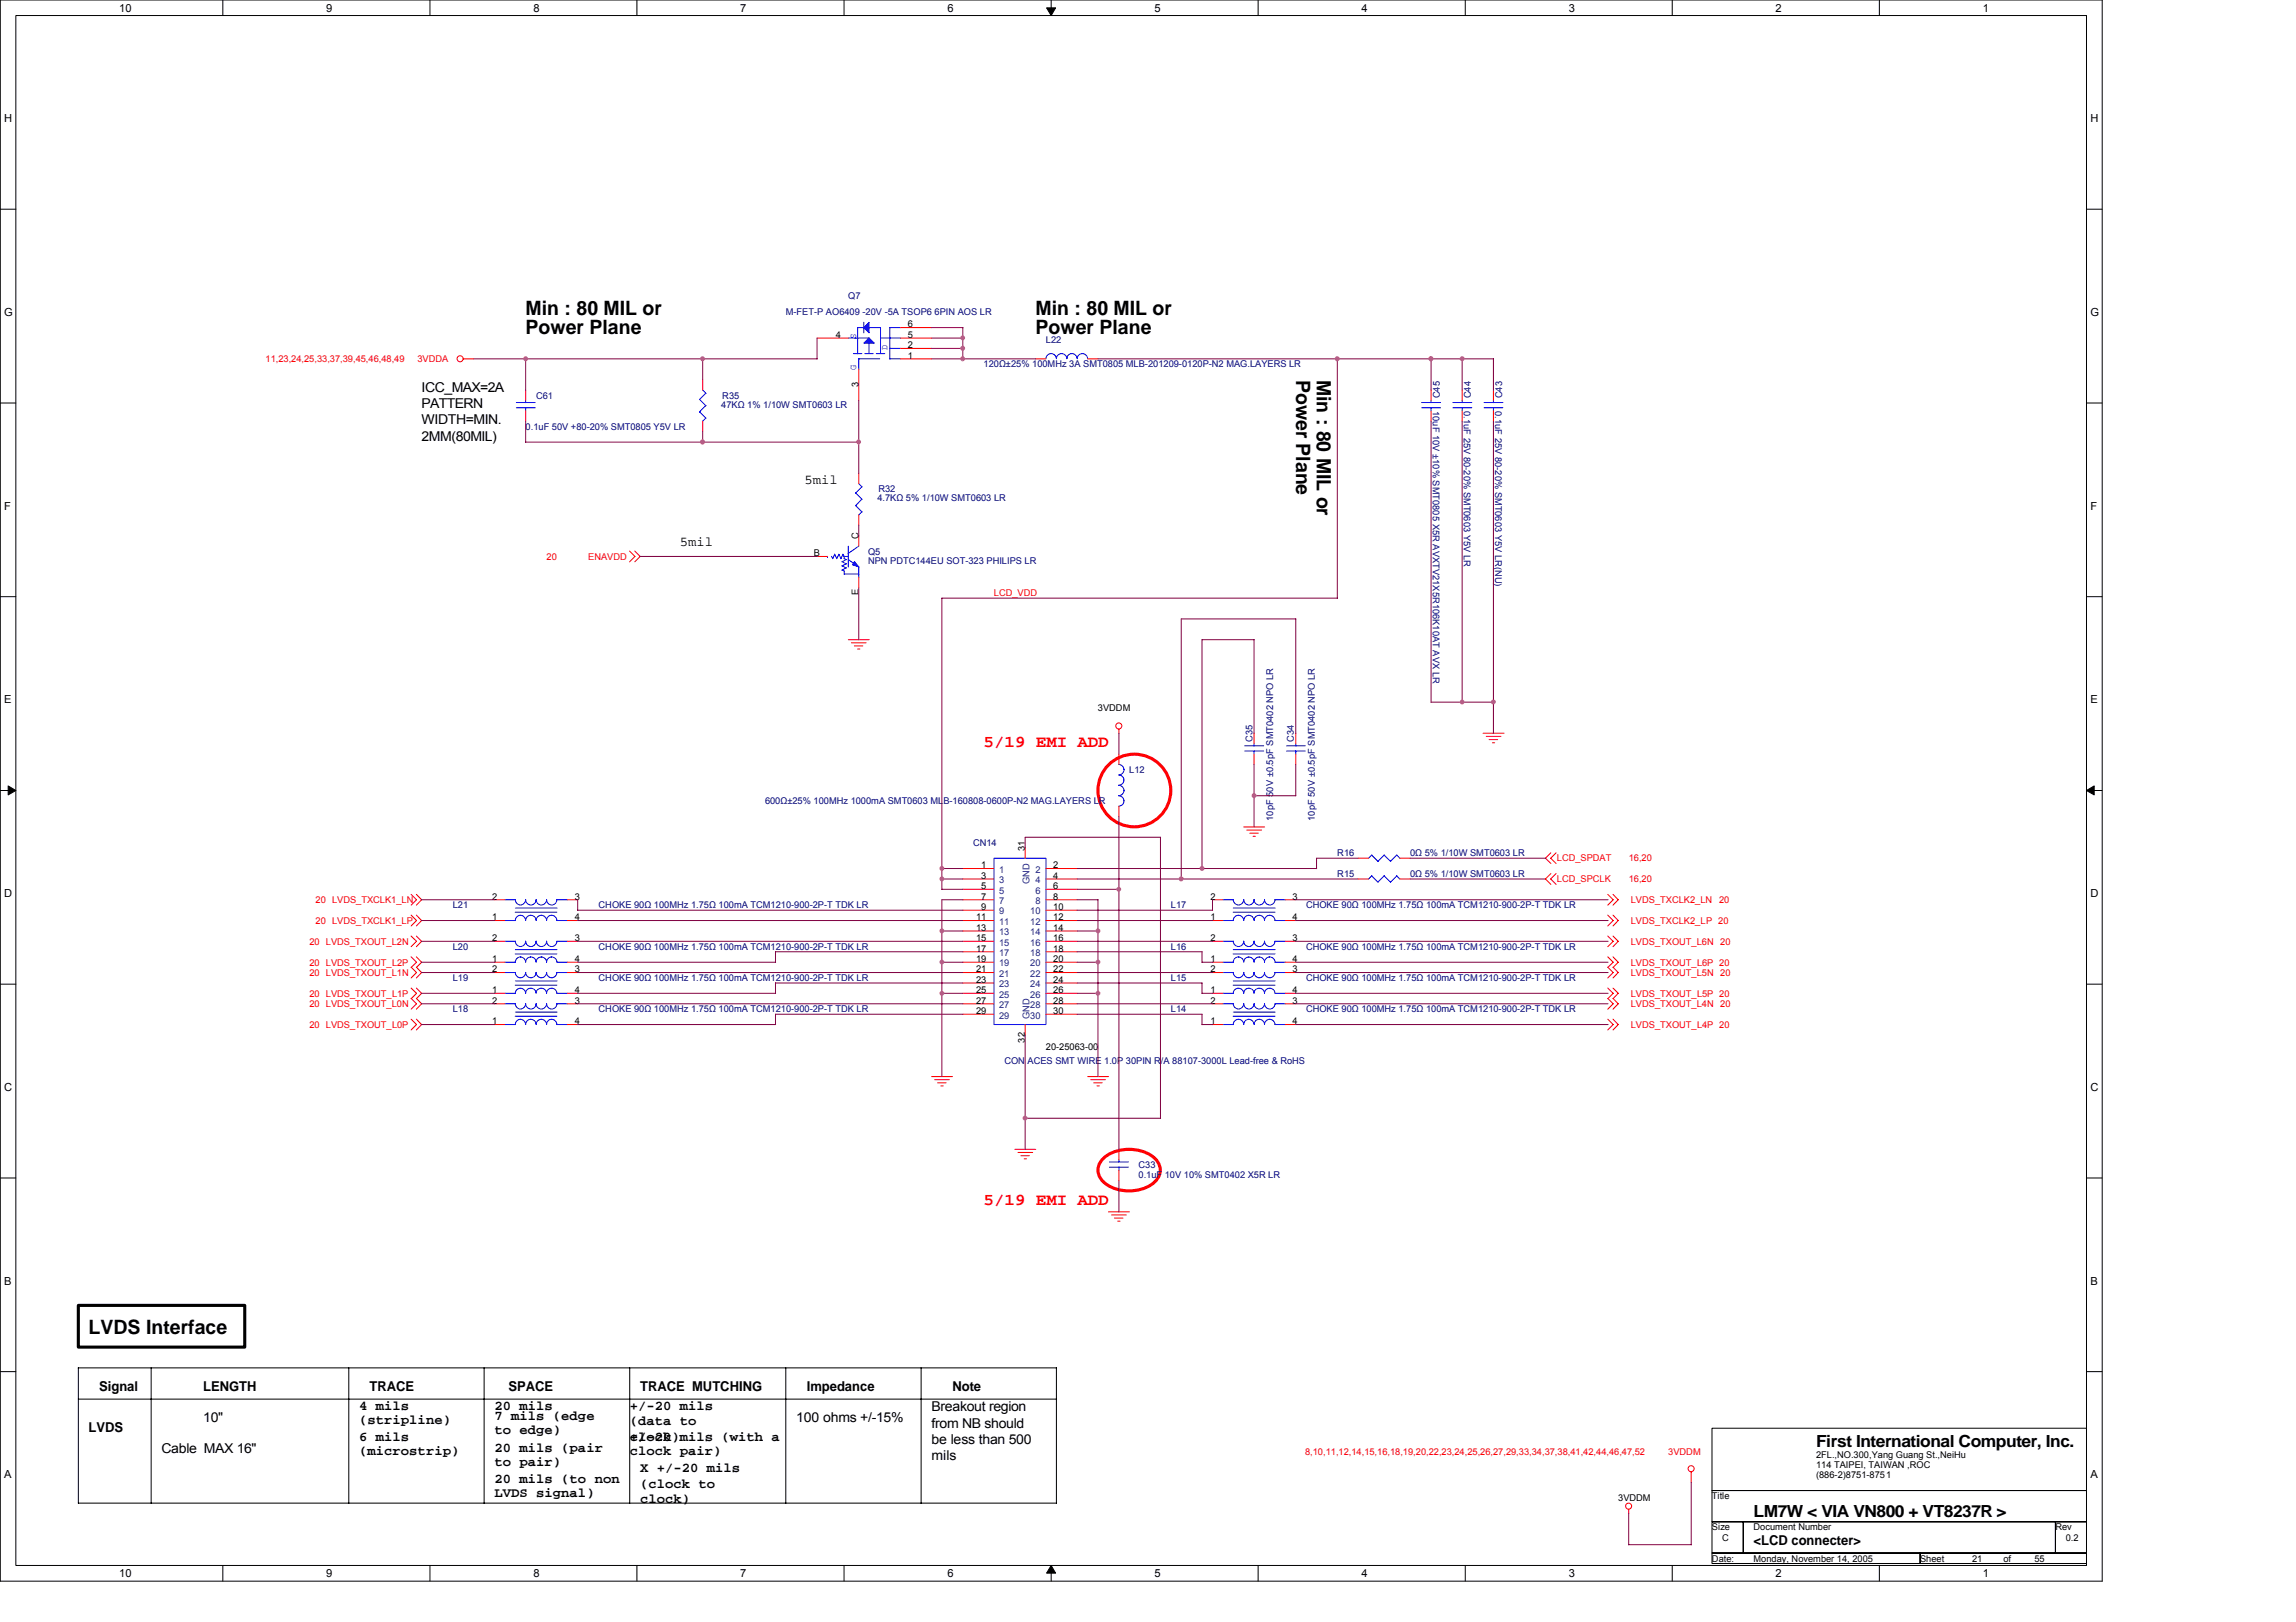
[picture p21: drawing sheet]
<svg xmlns="http://www.w3.org/2000/svg" width="297mm" height="210mm" viewBox="0 0 297 210" stroke-linecap="round" stroke-linejoin="round" font-family="sans-serif">
<defs><g id="words">
<g font-size="2.6">
<text x="68" y="40.7">Min : 80 MIL or</text>
<text x="134" y="40.7">Min : 80 MIL or</text>
<text x="68" y="43.2">Power Plane</text>
<text x="134" y="43.2">Power Plane</text>
<text x="167.7" y="49.1" transform="rotate(90 167.7 49.1)">Power Plane</text>
<text x="170.4" y="49.1" transform="rotate(90 170.4 49.1)">Min : 80 MIL or</text>
<text x="11.5" y="172.7">LVDS Interface</text>
</g>
<g font-size="2.2" fill="#f00">
<text x="127.3" y="96.7">5/19 EMI ADD</text>
<text x="127.3" y="155.9">5/19 EMI ADD</text>
</g>
<g font-size="2.2">
<text x="234.9" y="187.2">First International Computer, Inc.</text>
<text x="226.9" y="196.3">LM7W &lt; VIA VN800 + VT8237R &gt;</text>
</g>
<g font-size="1.8">
<text x="54.5" y="50.7">ICC_MAX=2A</text>
<text x="54.5" y="52.8">PATTERN</text>
<text x="54.5" y="54.9">WIDTH=MIN.</text>
<text x="54.5" y="57">2MM(80MIL)</text>
<text x="104.1" y="62.6">5mil</text>
<text x="87.9" y="70.7">5mil</text>
<text x="11.5" y="185.4">LVDS</text>
<text x="12.8" y="180">Signal</text>
<text x="26.3" y="184">10&quot;</text>
<text x="26.3" y="180">LENGTH</text>
<text x="46.5" y="182.5">4 mils</text>
<text x="46.5" y="184.3">(stripline)</text>
<text x="47.8" y="180">TRACE</text>
<text x="64" y="183.8">7 mils (edge</text>
<text x="64" y="185.6">to edge)</text>
<text x="64" y="182.5">20 mils</text>
<text x="65.8" y="180">SPACE</text>
<text x="81.5" y="182.5">+/-20 mils</text>
<text x="81.5" y="184.5">(data to</text>
<text x="82.8" y="180">TRACE MUTCHING</text>
<text x="103" y="184">100 ohms +/-15%</text>
<text x="104.4" y="180">Impedance</text>
<text x="120.5" y="182.6">Breakout region</text>
<text x="120.5" y="184.7">from NB should</text>
<text x="123.2" y="180">Note</text>
<text x="20.9" y="188">Cable MAX 16&quot;</text>
<text x="46.5" y="186.5">6 mils</text>
<text x="46.5" y="188.3">(microstrip)</text>
<text x="64" y="187.9">20 mils (pair</text>
<text x="64" y="189.7">to pair)</text>
<text x="64" y="191.9">20 mils (to non</text>
<text x="81.5" y="186.5">+/-20 mils (with a</text>
<text x="81.5" y="188.3">clock pair)</text>
<text x="81.5" y="186.5">clock)</text>
<text x="82.8" y="190.5">X +/-20 mils</text>
<text x="120.5" y="186.9">be less than 500</text>
<text x="120.5" y="189">mils</text>
<text x="64" y="193.7">LVDS signal)</text>
<text x="82.8" y="192.5">(clock to</text>
<text x="82.8" y="194.5">clock)</text>
<text x="226.9" y="199.9">&lt;LCD connecter&gt;</text>
</g>
<g font-size="1.4">
<text x="15.4" y="1.5">10</text>
<text x="42.2" y="1.5">9</text>
<text x="69" y="1.5">8</text>
<text x="95.8" y="1.5">7</text>
<text x="122.6" y="1.5">6</text>
<text x="149.4" y="1.5">5</text>
<text x="176.1" y="1.5">4</text>
<text x="202.9" y="1.5">3</text>
<text x="229.7" y="1.5">2</text>
<text x="256.5" y="1.5">1</text>
<text x=".5" y="15.8">H</text>
<text x="270.4" y="15.8">H</text>
<text x=".5" y="40.9">G</text>
<text x="270.4" y="40.9">G</text>
<text x=".5" y="66">F</text>
<text x="270.4" y="66">F</text>
<text x=".5" y="91">E</text>
<text x="270.4" y="91">E</text>
<text x=".5" y="116.1">D</text>
<text x="270.4" y="116.1">D</text>
<text x=".5" y="141.2">C</text>
<text x="270.4" y="141.2">C</text>
<text x=".5" y="166.3">B</text>
<text x="270.4" y="166.3">B</text>
<text x=".5" y="191.3">A</text>
<text x="270.4" y="191.3">A</text>
<text x="15.4" y="204.1">10</text>
<text x="42.2" y="204.1">9</text>
<text x="69" y="204.1">8</text>
<text x="95.8" y="204.1">7</text>
<text x="122.6" y="204.1">6</text>
<text x="149.4" y="204.1">5</text>
<text x="176.1" y="204.1">4</text>
<text x="202.9" y="204.1">3</text>
<text x="229.7" y="204.1">2</text>
<text x="256.5" y="204.1">1</text>
</g>
<g font-size="1.2" fill="#000080">
<text x="101.7" y="40.8">M-FET-P AO6409 -20V -5A TSOP6 6PIN AOS LR</text>
<text x="109.7" y="38.7">Q7</text>
<text x="127.3" y="47.5">120Ω±25% 100MHz 3A SMT0805 MLB-201209-0120P-N2 MAG.LAYERS LR</text>
<text x="135.3" y="44.4">L22</text>
<text x="69.4" y="51.6">C61</text>
<text x="93.3" y="52.8">47KΩ 1% 1/10W SMT0603 LR</text>
<text x="93.4" y="51.6">R35</text>
<text x="185.4" y="53.2" transform="rotate(90 185.4 53.2)">10uF 10V ±10% SMT0805 X5R AVXTV21X5R106K10AT AVX LR</text>
<text x="186.3" y="51.5" transform="rotate(-90 186.3 51.5)">C45</text>
<text x="189.4" y="53.2" transform="rotate(90 189.4 53.2)">0.1uF 25V 80-20% SMT0603 Y5V LR</text>
<text x="190.3" y="51.5" transform="rotate(-90 190.3 51.5)">C44</text>
<text x="193.4" y="53.2" transform="rotate(90 193.4 53.2)">0.1uF 25V 80-20% SMT0603 Y5V LR(NU)</text>
<text x="194.3" y="51.5" transform="rotate(-90 194.3 51.5)">C43</text>
<text x="68" y="55.6">0.1uF 50V +80-20% SMT0805 Y5V LR</text>
<text x="113.5" y="64.9">4.7KΩ 5% 1/10W SMT0603 LR</text>
<text x="113.6" y="63.7">R32</text>
<text x="112.3" y="71.8">Q5</text>
<text x="112.3" y="73">NPN PDTC144EU SOT-323 PHILIPS LR</text>
<text x="162" y="96" transform="rotate(-90 162 96)">C35</text>
<text x="167.4" y="96" transform="rotate(-90 167.4 96)">C34</text>
<text x="146.1" y="100">L12</text>
<text x="99" y="104.1">600Ω±25% 100MHz 1000mA SMT0603 MLB-160808-0600P-N2 MAG.LAYERS LR</text>
<text x="164.7" y="106.2" transform="rotate(-90 164.7 106.2)">10pF 50V ±0.5pF SMT0402 NPO LR</text>
<text x="170.1" y="106.2" transform="rotate(-90 170.1 106.2)">10pF 50V ±0.5pF SMT0402 NPO LR</text>
<text x="125.9" y="109.5">CN14</text>
<text x="173" y="113.5">R15</text>
<text x="173" y="110.8">R16</text>
<text x="182.4" y="113.5">0Ω 5% 1/10W SMT0603 LR</text>
<text x="182.4" y="110.8">0Ω 5% 1/10W SMT0603 LR</text>
<text x="58.6" y="117.5">L21</text>
<text x="77.4" y="117.5">CHOKE 90Ω 100MHz 1.75Ω 100mA TCM1210-900-2P-T TDK LR</text>
<text x="151.5" y="117.5">L17</text>
<text x="169" y="117.5">CHOKE 90Ω 100MHz 1.75Ω 100mA TCM1210-900-2P-T TDK LR</text>
<text x="58.6" y="122.9">L20</text>
<text x="77.4" y="122.9">CHOKE 90Ω 100MHz 1.75Ω 100mA TCM1210-900-2P-T TDK LR</text>
<text x="151.5" y="122.9">L16</text>
<text x="169" y="122.9">CHOKE 90Ω 100MHz 1.75Ω 100mA TCM1210-900-2P-T TDK LR</text>
<text x="58.6" y="127">L19</text>
<text x="58.6" y="131">L18</text>
<text x="77.4" y="127">CHOKE 90Ω 100MHz 1.75Ω 100mA TCM1210-900-2P-T TDK LR</text>
<text x="77.4" y="131">CHOKE 90Ω 100MHz 1.75Ω 100mA TCM1210-900-2P-T TDK LR</text>
<text x="151.5" y="127">L15</text>
<text x="151.5" y="131">L14</text>
<text x="169" y="127">CHOKE 90Ω 100MHz 1.75Ω 100mA TCM1210-900-2P-T TDK LR</text>
<text x="169" y="131">CHOKE 90Ω 100MHz 1.75Ω 100mA TCM1210-900-2P-T TDK LR</text>
<text x="129.9" y="137.7">CON ACES SMT WIRE 1.0P 30PIN R/A 88107-3000L Lead-free &amp; RoHS</text>
<text x="147.3" y="151.2">C33</text>
<text x="147.3" y="152.4">0.1uF 10V 10% SMT0402 X5R LR</text>
</g>
<g font-size="1.2" fill="#f00">
<text x="34.4" y="46.9">11,23,24,25,33,37,39,45,46,48,49</text>
<text x="54" y="46.9">3VDDA</text>
<text x="70.7" y="72.4">20</text>
<text x="76.1" y="72.4">ENAVDD</text>
<text x="128.6" y="77.2">LCD_VDD</text>
<text x="201.4" y="111.5">LCD_SPDAT</text>
<text x="210.7" y="111.5">16,20</text>
<text x="40.8" y="119.5">20 LVDS_TXCLK1_LP</text>
<text x="40.8" y="116.9">20 LVDS_TXCLK1_LN</text>
<text x="201.4" y="114.2">LCD_SPCLK</text>
<text x="210.7" y="114.2">16,20</text>
<text x="211" y="116.9">LVDS_TXCLK2_LN</text>
<text x="211" y="119.5">LVDS_TXCLK2_LP 20</text>
<text x="222.4" y="116.9">20</text>
<text x="40" y="122.3">20 LVDS_TXOUT_L2N</text>
<text x="40" y="124.9">20 LVDS_TXOUT_L2P</text>
<text x="211" y="124.9">LVDS_TXOUT_L6P 20</text>
<text x="211" y="122.3">LVDS_TXOUT_L6N</text>
<text x="222.6" y="122.3">20</text>
<text x="40" y="130.3">20 LVDS_TXOUT_L0N</text>
<text x="40" y="126.3">20 LVDS_TXOUT_L1N</text>
<text x="40" y="129">20 LVDS_TXOUT_L1P</text>
<text x="211" y="126.3">LVDS_TXOUT_L5N</text>
<text x="211" y="130.3">LVDS_TXOUT_L4N</text>
<text x="211" y="129">LVDS_TXOUT_L5P 20</text>
<text x="222.6" y="126.3">20</text>
<text x="222.6" y="130.3">20</text>
<text x="40" y="133">20 LVDS_TXOUT_L0P</text>
<text x="211" y="133">LVDS_TXOUT_L4P 20</text>
<text x="168.8" y="188.3">8,10,11,12,14,15,16,18,19,20,22,23,24,25,26,27,29,33,34,37,38,41,42,44,46,47,52</text>
<text x="215.8" y="188.3">3VDDM</text>
</g>
<g font-size="1.2">
<text x="108.1" y="43.7">4</text>
<text x="117.4" y="43.7">5</text>
<text x="117.4" y="42.4">6</text>
<text x="117.4" y="45.1">2</text>
<text x="117.4" y="46.4">1</text>
<text x="111.1" y="50.1" transform="rotate(-90 111.1 50.1)">3</text>
<text x="105.3" y="72">B</text>
<text x="111.1" y="69.7" transform="rotate(-90 111.1 69.7)">C</text>
<text x="111.1" y="77" transform="rotate(-90 111.1 77)">E</text>
<text x="142" y="92">3VDDM</text>
<text x="127" y="112.4">1</text>
<text x="127" y="113.7">3</text>
<text x="132.6" y="110.1" transform="rotate(-90 132.6 110.1)">31</text>
<text x="136.3" y="112.4">2</text>
<text x="136.3" y="113.7">4</text>
<text x="63.7" y="116.4">2</text>
<text x="63.7" y="119.1">1</text>
<text x="74.4" y="116.4">3</text>
<text x="74.4" y="119.1">4</text>
<text x="126.3" y="119.1">11</text>
<text x="127" y="115.1">5</text>
<text x="127" y="116.4">7</text>
<text x="127" y="117.8">9</text>
<text x="136.3" y="115.1">6</text>
<text x="136.3" y="116.4">8</text>
<text x="136.3" y="117.8">10</text>
<text x="136.3" y="119.1">12</text>
<text x="156.6" y="116.4">2</text>
<text x="156.6" y="119.1">1</text>
<text x="167.2" y="116.4">3</text>
<text x="167.2" y="119.1">4</text>
<text x="63.7" y="125.8">2</text>
<text x="63.7" y="121.8">2</text>
<text x="63.7" y="124.5">1</text>
<text x="74.4" y="125.8">3</text>
<text x="74.4" y="121.8">3</text>
<text x="74.4" y="124.5">4</text>
<text x="126.3" y="120.5">13</text>
<text x="126.3" y="121.8">15</text>
<text x="126.3" y="123.1">17</text>
<text x="126.3" y="124.5">19</text>
<text x="126.3" y="125.8">21</text>
<text x="136.3" y="120.5">14</text>
<text x="136.3" y="121.8">16</text>
<text x="136.3" y="123.1">18</text>
<text x="136.3" y="124.5">20</text>
<text x="136.3" y="125.8">22</text>
<text x="156.6" y="125.8">2</text>
<text x="156.6" y="121.8">2</text>
<text x="156.6" y="124.5">1</text>
<text x="167.2" y="125.8">3</text>
<text x="167.2" y="121.8">3</text>
<text x="167.2" y="124.5">4</text>
<text x="63.7" y="128.5">1</text>
<text x="63.7" y="129.9">2</text>
<text x="74.4" y="128.5">4</text>
<text x="74.4" y="129.9">3</text>
<text x="126.3" y="127.2">23</text>
<text x="126.3" y="128.5">25</text>
<text x="126.3" y="129.9">27</text>
<text x="126.3" y="131.2">29</text>
<text x="136.3" y="127.2">24</text>
<text x="136.3" y="128.5">26</text>
<text x="136.3" y="129.9">28</text>
<text x="136.3" y="131.2">30</text>
<text x="156.6" y="128.5">1</text>
<text x="156.6" y="129.9">2</text>
<text x="167.2" y="128.5">4</text>
<text x="167.2" y="129.9">3</text>
<text x="63.7" y="132.6">1</text>
<text x="74.4" y="132.6">4</text>
<text x="132.6" y="134.9" transform="rotate(-90 132.6 134.9)">32</text>
<text x="135.3" y="135.8">20-25063-00</text>
<text x="156.6" y="132.6">1</text>
<text x="167.2" y="132.6">4</text>
<text x="234.9" y="188.6">2FL.,NO.300,Yang Guang St.,NeiHu</text>
<text x="234.9" y="190">114 TAIPEI, TAIWAN ,ROC</text>
<text x="234.9" y="191.3">(886-2)8751-8751</text>
<text x="209.4" y="194.3">3VDDM</text>
<text x="221.5" y="194">Title</text>
<text x="221.5" y="198">Size</text>
<text x="221.5" y="202.1">Date:</text>
<text x="222.8" y="199.4">C</text>
<text x="226.9" y="198">Document Number</text>
<text x="226.9" y="202.1">Monday, November 14, 2005</text>
<text x="248.4" y="202.1">Sheet</text>
<text x="255.1" y="202.1">21</text>
<text x="259.2" y="202.1">of</text>
<text x="263.2" y="202.1">55</text>
<text x="265.9" y="198">Rev</text>
<text x="267.2" y="199.4">0.2</text>
</g>
<g font-size="1.2" fill="#00f">
<text x="110.8" y="47.9" transform="rotate(-90 110.8 47.9)">G</text>
<text x="110.8" y="43.9" transform="rotate(-90 110.8 43.9)">S</text>
<text x="114.8" y="45.2" transform="rotate(-90 114.8 45.2)">D</text>
</g>
<g font-size="1.2" fill="#004080">
<text x="129.3" y="112.9">1</text>
<text x="134" y="112.9">2</text>
<text x="129.3" y="114.3">3</text>
<text x="129.3" y="115.6">5</text>
<text x="129.3" y="117">7</text>
<text x="129.3" y="118.3">9</text>
<text x="129.3" y="119.7">11</text>
<text x="133.2" y="114.4" transform="rotate(-90 133.2 114.4)">GND</text>
<text x="133.3" y="118.3">10</text>
<text x="133.3" y="119.7">12</text>
<text x="134" y="114.3">4</text>
<text x="134" y="115.6">6</text>
<text x="134" y="117">8</text>
<text x="129.3" y="123.7">17</text>
<text x="129.3" y="125.1">19</text>
<text x="129.3" y="121">13</text>
<text x="129.3" y="122.4">15</text>
<text x="133.3" y="123.7">18</text>
<text x="133.3" y="125.1">20</text>
<text x="133.3" y="121">14</text>
<text x="133.3" y="122.4">16</text>
<text x="129.3" y="126.4">21</text>
<text x="129.3" y="127.8">23</text>
<text x="129.3" y="129.1">25</text>
<text x="129.3" y="130.5">27</text>
<text x="129.3" y="131.8">29</text>
<text x="133.2" y="131.9" transform="rotate(-90 133.2 131.9)">GND</text>
<text x="133.3" y="126.4">22</text>
<text x="133.3" y="127.8">24</text>
<text x="133.3" y="129.1">26</text>
<text x="133.3" y="130.5">28</text>
<text x="133.3" y="131.8">30</text>
</g>
</g></defs>
<path d="M0 0h272v204.6h-272zM2.1 2h267.8v200.6h-267.8z" fill="none" stroke="#000" stroke-width=".13"/>
<g fill="#fff">
<path d="M15.4 .2h1.6v1.6h-1.6z"/>
<path d="M15.4 202.8h1.6v1.6h-1.6z"/>
</g>
<path d="M28.8 0v2M28.8 202.6v2" fill="none" stroke="#000" stroke-width=".13"/>
<g fill="#fff">
<path d="M42.2 .2h.8v1.6h-.8z"/>
<path d="M42.2 202.8h.8v1.6h-.8z"/>
</g>
<path d="M55.6 0v2M55.6 202.6v2" fill="none" stroke="#000" stroke-width=".13"/>
<g fill="#fff">
<path d="M69 .2h.8v1.6h-.8z"/>
<path d="M69 202.8h.8v1.6h-.8z"/>
</g>
<path d="M82.4 0v2M82.4 202.6v2" fill="none" stroke="#000" stroke-width=".13"/>
<g fill="#fff">
<path d="M95.8 .2h.8v1.6h-.8z"/>
<path d="M95.8 202.8h.8v1.6h-.8z"/>
</g>
<path d="M109.2 0v2M109.2 202.6v2" fill="none" stroke="#000" stroke-width=".13"/>
<g fill="#fff">
<path d="M122.6 .2h.8v1.6h-.8z"/>
<path d="M122.6 202.8h.8v1.6h-.8z"/>
</g>
<path d="M136 0v2M136 202.6v2" fill="none" stroke="#000" stroke-width=".13"/>
<path d="M135.4 1h1.2l-.6 1zM136 202.6l.6 1h-1.2z" fill="#000" stroke="#000" stroke-width=".13"/>
<g fill="#fff">
<path d="M149.4 .2h.8v1.6h-.8z"/>
<path d="M149.4 202.8h.8v1.6h-.8z"/>
</g>
<path d="M162.8 0v2M162.8 202.6v2" fill="none" stroke="#000" stroke-width=".13"/>
<g fill="#fff">
<path d="M176.1 .2h.9v1.6h-.9z"/>
<path d="M176.1 202.8h.9v1.6h-.9z"/>
</g>
<path d="M189.6 0v2M189.6 202.6v2" fill="none" stroke="#000" stroke-width=".13"/>
<g fill="#fff">
<path d="M202.9 .2h.8v1.6h-.8z"/>
<path d="M202.9 202.8h.8v1.6h-.8z"/>
</g>
<path d="M216.3 0v2M216.3 202.6v2" fill="none" stroke="#000" stroke-width=".13"/>
<g fill="#fff">
<path d="M229.7 .2h.8v1.6h-.8z"/>
<path d="M229.7 202.8h.8v1.6h-.8z"/>
</g>
<path d="M243.1 0v2M243.1 202.6v2" fill="none" stroke="#000" stroke-width=".13"/>
<g fill="#fff">
<path d="M256.5 .2h.8v1.6h-.8z"/>
<path d="M256.5 202.8h.8v1.6h-.8z"/>
<path d="M.5 14.5h1.1v1.7h-1.1z"/>
<path d="M270.4 14.5h1.1v1.7h-1.1z"/>
<path d="M.5 39.6h1.2v1.6h-1.2z"/>
<path d="M270.4 39.6h1.2v1.6h-1.2z"/>
</g>
<path d="M0 27.1h2M269.9 27.1h2" fill="none" stroke="#000" stroke-width=".13"/>
<g fill="#fff">
<path d="M.5 64.7h.9v1.6h-.9z"/>
<path d="M270.4 64.7h.9v1.6h-.9z"/>
</g>
<path d="M0 52.2h2M269.9 52.2h2" fill="none" stroke="#000" stroke-width=".13"/>
<g fill="#fff">
<path d="M.5 89.7h1v1.7h-1z"/>
<path d="M270.4 89.7h1v1.7h-1z"/>
</g>
<path d="M0 77.2h2M269.9 77.2h2" fill="none" stroke="#000" stroke-width=".13"/>
<g fill="#fff">
<path d="M.5 114.8h1.1v1.6h-1.1z"/>
<path d="M270.4 114.8h1.1v1.6h-1.1z"/>
</g>
<path d="M0 102.3h2M269.9 102.3h2" fill="none" stroke="#000" stroke-width=".13"/>
<path d="M1.1 101.7l.9 .6-.9 .6zM269.9 102.3l1-.6v1.2z" fill="#000" stroke="#000" stroke-width=".13"/>
<g fill="#fff">
<path d="M.5 139.9h1.1v1.6h-1.1z"/>
<path d="M270.4 139.9h1.1v1.6h-1.1z"/>
</g>
<path d="M0 127.4h2M269.9 127.4h2" fill="none" stroke="#000" stroke-width=".13"/>
<g fill="#fff">
<path d="M.5 165h1v1.6h-1z"/>
<path d="M270.4 165h1v1.6h-1z"/>
</g>
<path d="M0 152.4h2M269.9 152.4h2" fill="none" stroke="#000" stroke-width=".13"/>
<g fill="#fff">
<path d="M.5 190h1v1.6h-1z"/>
<path d="M270.4 190h1v1.6h-1z"/>
</g>
<g fill="none" stroke="#000" stroke-width=".13">
<path d="M0 177.5h2M19.6 177v17.5M45.1 177v17.5M62.6 177v17.5M81.5 177v17.5M101.7 177v17.5M119.2 177v17.5M136.7 177v17.5h-126.6M136.7 177h-126.6v17.5M269.9 177.5h2M10.1 181.1h126.6M221.5 196.9h4v4.1h-4z"/>
<path d="M221.5 184.8h48.4v8.1h-48.4zM221.5 192.9h48.4v4h-48.4zM225.5 196.9h40.4v4.1h-40.4zM265.9 196.9h4v4.1h-4zM221.5 201h26.9v1.3h-26.9zM248.4 201h21.5v1.3h-21.5z"/>
</g>
<path d="M10.1 168.9h21.6v5.4h-21.6z" fill="none" stroke="#000" stroke-width=".4"/>
<g fill="none" stroke="#f00" stroke-width=".4">
<path d="M142.7 149.9a5.3 5.3 0 0 1 6.7 0 2.06 2.06 0 0 1-.5 3.4 5.4 5.4 0 0 1-6.2-.4 2 2 0 0 1 0-3z"/>
<circle cx="146.8" cy="102.3" r="4.7"/>
</g>
<g fill="none" stroke="#f00" stroke-width=".13">
<path d="M59.9 46.4h1.4M68 50.5v1.3M68 53.2v1.3M90.9 49.1v1.4M90.9 54.5v1.4M105.7 43.8h4M111.1 47.8v4M116.5 46.4h4M116.5 43.8h4M116.5 42.4h4M116.5 45.1h4M134 46.4h1.3"/>
<path d="M140.7 46.4h1.3M185.1 50.5v1.3M185.1 53.2v1.3M189.2 50.5v1.3M189.2 53.2v1.3M193.2 50.5v1.3M193.2 53.2v1.3M81.4 71.3l.7 .7-.7 .7M82.1 71.3l.7 .7-.7 .7M105.7 72h1.4M111.1 61.2v1.4M111.1 66.6v1.4"/>
<path d="M111.1 69.3v1.4M111.1 74.7v1.4M109.7 82.8h2.8M110.1 83.2h2M110.5 83.6h1.1M111 84h.2M144.8 94.4v.5M144.8 97.6v1.3M162.2 94.9v1.3M162.2 97.6v1.3M167.6 94.9v1.3M167.6 97.6v1.3"/>
<path d="M191.9 94.9h2.7M192.3 95.3h1.9M192.7 95.7h1.1M193.1 96.1h.3M53.2 118.4l.7 .7-.7 .7M53.2 115.7l.7 .7-.7 .7M53.9 118.4l.6 .7-.6 .7M53.9 115.7l.6 .7-.6 .7M64 116.4h1.3M64 119.1h1.3M73.4 116.4h1.3M73.4 119.1h1.3"/>
<path d="M124.6 113.7h4M124.6 116.4h4M124.6 119.1h4M124.6 112.4h4M124.6 115.1h4M124.6 117.8h4M132.6 109.7v1.4M135.3 113.7h4.1M135.3 116.4h4.1M135.3 119.1h4.1M135.3 112.4h4.1M135.3 115.1h4.1"/>
<path d="M135.3 117.8h4.1M144.8 104.3v1.4M156.9 116.4h1.3M156.9 119.1h1.3M160.9 107h2.7M161.3 107.4h1.9M161.7 107.8h1.1M162.1 108.2h.3M166.3 116.4h1.3M166.3 119.1h1.3M175.7 113.7h1.4M175.7 111.1h1.4"/>
<path d="M181.1 113.7h1.3M181.1 111.1h1.3M200.6 113.1l-.7 .6 .7 .7M200.6 110.4l-.7 .7 .7 .6M201.3 113.1l-.7 .6 .7 .7M201.3 110.4l-.7 .7 .7 .6M208 115.7l.7 .7-.7 .7M208 118.4l.7 .7-.7 .7M208.7 115.7l.7 .7-.7 .7M208.7 118.4l.7 .7-.7 .7M53.2 129.2l.7 .7-.7 .7M53.2 131.9l.7 .7-.7 .7"/>
<path d="M53.2 121.1l.7 .7-.7 .7M53.2 123.8l.7 .7-.7 .7M53.2 125.2l.7 .7-.7 .7M53.2 127.9l.7 .6-.7 .7M53.9 129.2l.6 .7-.6 .7M53.9 131.9l.6 .7-.6 .7M53.9 121.1l.6 .7-.6 .7M53.9 123.8l.6 .7-.6 .7M53.9 125.2l.6 .7-.6 .7M53.9 127.9l.6 .6-.6 .7M64 125.9h1.3M64 128.5h1.3"/>
<path d="M64 121.8h1.3M64 124.5h1.3M64 129.9h1.3M64 132.6h1.3M73.4 125.9h1.3M73.4 128.5h1.3M73.4 121.8h1.3M73.4 124.5h1.3M73.4 129.9h1.3M73.4 132.6h1.3M120.5 139.3h2.7M120.9 139.7h1.9"/>
<path d="M124.6 125.9h4M124.6 128.5h4M124.6 120.5h4M124.6 121.8h4M124.6 123.2h4M124.6 124.5h4M124.6 127.2h4M124.6 129.9h4M124.6 131.3h4M132.6 132.6v1.3M135.3 125.9h4.1M135.3 128.5h4.1"/>
<path d="M135.3 120.5h4.1M135.3 121.8h4.1M135.3 123.2h4.1M135.3 124.5h4.1M135.3 127.2h4.1M135.3 129.9h4.1M135.3 131.3h4.1M140.7 139.3h2.7M141.1 139.7h1.9M156.9 125.9h1.3M156.9 128.5h1.3M156.9 121.8h1.3"/>
<path d="M156.9 124.5h1.3M156.9 129.9h1.3M156.9 132.6h1.3M166.3 125.9h1.3M166.3 128.5h1.3M166.3 121.8h1.3M166.3 124.5h1.3M166.3 129.9h1.3M166.3 132.6h1.3M208 131.9l.7 .7-.7 .7M208 125.2l.7 .7-.7 .7M208 129.2l.7 .7-.7 .7"/>
<path d="M208 123.8l.7 .7-.7 .7M208 121.1l.7 .7-.7 .7M208 127.9l.7 .6-.7 .7M208.7 131.9l.7 .7-.7 .7M208.7 125.2l.7 .7-.7 .7M208.7 129.2l.7 .7-.7 .7M208.7 123.8l.7 .7-.7 .7M208.7 121.1l.7 .7-.7 .7M208.7 127.9l.7 .6-.7 .7M121.3 140.1h1.1M121.7 140.5h.3M131.3 148.7h2.7"/>
<path d="M131.7 149.1h1.9M132.1 149.6h1.1M132.5 150h.3M141.5 140.1h1.1M141.9 140.5h.3M143.4 156.8h2.7M143.8 157.2h1.9M144.2 157.6h1.1M144.6 158h.3M144.8 148.7v1.4M144.8 151.4v1.4M210.7 195.3v.6"/>
<path d="M218.8 190.5v1.3"/>
<circle cx="59.5" cy="46.4" r=".39"/>
<circle cx="144.7" cy="93.9" r=".39"/>
<circle cx="210.7" cy="194.9" r=".39"/>
<circle cx="218.8" cy="190.1" r=".39"/>
</g>
<g fill="none" stroke="#00f" stroke-width=".13">
<path d="M66.8 52.8h2.5M66.8 52.1h2.5M68 51.8v.3M68 52.7v.5M90.5 51.7l.8 .8M90.5 53.3l.8 .8M90.9 50.5l.4 .4M91.3 50.9l-.8 .8M91.3 52.5l-.8 .8M91.3 54.1l-.4 .4M109.7 43.8h2.8M110.4 45.8h1.1"/>
<path d="M111.8 41.7v1.4M111.8 42.4h-.9l.1 3.4M111.9 45.8h1.1M112.4 42.4h1.5M112.4 43.7v2.1M113.4 45.8h1.1M113.8 46.4h-2.7v1.4M113.9 42.4v3.4M113.9 43.8h2.6M115.1 42.4v4h1.4M115.1 42.4h1.4M115.1 45.1h1.4"/>
<path d="M135.3 46.4a.68 .68 0 0 1 .7-.6 .68 .68 0 0 1 .7 .6 .68 .68 0 0 1 .6-.6 .68 .68 0 0 1 .7 .6 .67 .67 0 0 1 .7-.6 .67 .67 0 0 1 .7 .6 .68 .68 0 0 1 .6-.6 .68 .68 0 0 1 .7 .6M183.9 52.8h2.5M183.9 52.1h2.5M185.1 51.8v.3M185.1 52.7v.5M188 52.8h2.4M188 52.1h2.4M189.2 51.8v.3M189.2 52.7v.5M192 52.8h2.4M192 52.1h2.4M193.2 51.8v.3"/>
<path d="M193.2 52.7v.5M107.1 72h.1M107.6 72l.1 .3M108 71.7l.3 .6M108 71.7l-.3 .6M108.5 71.7l.3 .6M108.5 71.7l-.3 .6M108.9 72.7l.6 .3M109 71.7l.2 .3v.3M109.1 71.7l-.3 .6M109.2 72h.5M109.2 72.3l.3 .1-.6 .3"/>
<path d="M109.2 74.3h1.9M109.5 73.5l-.6 .3 .3 .1v.4M109.5 73l-.6 .2 .6 .3M109.7 72.4l1.4 1M109.7 70.7v2.7M110.7 63.8l.8 .8M110.7 65.4l.8 .9-.4 .4M111.1 70.7l-1.4 .9M111.1 73.4v1.3M111.1 62.6l.4 .4-.8 .8M111.5 64.6l-.8 .8M144.7 98.9a.68 .68 0 0 1 .7 .7 .68 .68 0 0 1-.7 .7 .67 .67 0 0 1 .7 .7 .67 .67 0 0 1-.7 .6 .68 .68 0 0 1 .7 .7 .68 .68 0 0 1-.7 .7 .68 .68 0 0 1 .7 .7 .68 .68 0 0 1-.7 .6"/>
<path d="M161 97.2h2.5M161 96.5h2.5M162.2 96.2v.3M162.2 97.2v.4M166.4 97.2h2.5M166.4 96.5h2.5M167.6 96.2v.3M167.6 97.2v.4M65.3 119.1h1.4M65.3 116.4h1.4M66.7 118h5.3M66.7 116.4a.67 .67 0 0 0 .6 .7 .67 .67 0 0 0 .7-.7 .68 .68 0 0 0 .7 .7 .68 .68 0 0 0 .7-.7 .68 .68 0 0 0 .6 .7 .68 .68 0 0 0 .7-.7 .67 .67 0 0 0 .7 .7 .67 .67 0 0 0 .6-.7"/>
<path d="M66.7 119.1a.67 .67 0 0 1 .6-.7 .67 .67 0 0 1 .7 .7 .68 .68 0 0 1 .7-.7 .68 .68 0 0 1 .7 .7 .68 .68 0 0 1 .6-.7 .68 .68 0 0 1 .7 .7 .67 .67 0 0 1 .7-.7 .67 .67 0 0 1 .6 .7h1.4M66.7 117.5h5.4M72 116.4h1.4M128.6 111.1h6.7v21.5h-6.7zM158.2 119.1h1.4M158.2 116.4h1.4M159.5 118h5.4M159.6 116.4a.68 .68 0 0 0 .6 .7 .68 .68 0 0 0 .7-.7 .67 .67 0 0 0 .7 .7 .67 .67 0 0 0 .6-.7 .68 .68 0 0 0 .7 .7 .68 .68 0 0 0 .7-.7 .68 .68 0 0 0 .7 .7 .68 .68 0 0 0 .6-.7M159.6 119.1a.68 .68 0 0 1 .6-.7 .68 .68 0 0 1 .7 .7 .67 .67 0 0 1 .7-.7 .67 .67 0 0 1 .6 .7 .68 .68 0 0 1 .7-.7 .68 .68 0 0 1 .7 .7 .68 .68 0 0 1 .7-.7 .68 .68 0 0 1 .6 .7h1.4M159.6 117.5h5.4M164.9 116.4h1.4M177.1 111.1l.4-.5 .8 .9"/>
<path d="M177.5 113.3l.8 .9M177.5 113.3l-.4 .4M179.1 113.3l.8 .9M179.1 110.7l.8 .8M179.1 113.3l-.8 .9M179.1 110.6l-.8 .9M180.7 113.3l.4 .5M180.7 110.7l.4 .4M180.7 113.3l-.8 .9M180.7 110.6l-.8 .9M65.3 128.5h1.4M65.3 125.9h1.4"/>
<path d="M65.3 132.6h1.4M65.3 129.9h1.4M65.3 124.5h1.4M65.3 121.8h1.4M66.7 127.5h5.3M66.7 131.5h5.3M66.7 123.4h5.3M66.7 125.8a.67 .67 0 0 0 .6 .7 .67 .67 0 0 0 .7-.7 .68 .68 0 0 0 .7 .7 .68 .68 0 0 0 .7-.7 .68 .68 0 0 0 .6 .7 .68 .68 0 0 0 .7-.7 .67 .67 0 0 0 .7 .7 .67 .67 0 0 0 .6-.7l1.4 .1M66.7 128.5a.67 .67 0 0 1 .6-.6 .67 .67 0 0 1 .7 .6 .68 .68 0 0 1 .7-.6 .68 .68 0 0 1 .7 .6 .68 .68 0 0 1 .6-.6 .68 .68 0 0 1 .7 .6 .67 .67 0 0 1 .7-.6 .67 .67 0 0 1 .6 .6h1.4M66.7 129.9a.67 .67 0 0 0 .6 .7 .67 .67 0 0 0 .7-.7 .68 .68 0 0 0 .7 .7 .68 .68 0 0 0 .7-.7 .68 .68 0 0 0 .6 .7 .68 .68 0 0 0 .7-.7 .67 .67 0 0 0 .7 .7 .67 .67 0 0 0 .6-.7h1.4M66.7 132.6a.67 .67 0 0 1 .6-.7 .67 .67 0 0 1 .7 .7 .68 .68 0 0 1 .7-.7 .68 .68 0 0 1 .7 .7 .68 .68 0 0 1 .6-.7 .68 .68 0 0 1 .7 .7 .67 .67 0 0 1 .7-.7 .67 .67 0 0 1 .6 .7h1.4M66.7 121.8a.67 .67 0 0 0 .6 .7 .67 .67 0 0 0 .7-.7 .68 .68 0 0 0 .7 .7 .68 .68 0 0 0 .7-.7 .68 .68 0 0 0 .6 .7 .68 .68 0 0 0 .7-.7 .67 .67 0 0 0 .7 .7 .67 .67 0 0 0 .6-.7h1.4"/>
<path d="M66.7 124.5a.67 .67 0 0 1 .6-.7 .67 .67 0 0 1 .7 .7 .68 .68 0 0 1 .7-.7 .68 .68 0 0 1 .7 .7 .68 .68 0 0 1 .6-.7 .68 .68 0 0 1 .7 .7 .67 .67 0 0 1 .7-.7 .67 .67 0 0 1 .6 .7M66.7 126.9h5.4M66.7 131h5.4M66.7 122.9h5.4M72 124.5h1.4M158.2 128.5h1.4M158.2 125.9h1.4M158.2 132.6h1.4M158.2 129.9h1.4M158.2 124.5h1.4M158.2 121.8h1.4M159.5 127.5h5.4"/>
<path d="M159.5 131.5h5.4M159.5 123.4h5.4M159.6 125.8a.68 .68 0 0 0 .6 .7 .68 .68 0 0 0 .7-.7 .67 .67 0 0 0 .7 .7 .67 .67 0 0 0 .6-.7 .68 .68 0 0 0 .7 .7 .68 .68 0 0 0 .7-.7 .68 .68 0 0 0 .7 .7 .68 .68 0 0 0 .6-.7l1.4 .1M159.6 128.5a.68 .68 0 0 1 .6-.6 .68 .68 0 0 1 .7 .6 .67 .67 0 0 1 .7-.6 .67 .67 0 0 1 .6 .6 .68 .68 0 0 1 .7-.6 .68 .68 0 0 1 .7 .6 .68 .68 0 0 1 .7-.6 .68 .68 0 0 1 .6 .6h1.4M159.6 121.8a.68 .68 0 0 0 .6 .7 .68 .68 0 0 0 .7-.7 .67 .67 0 0 0 .7 .7 .67 .67 0 0 0 .6-.7 .68 .68 0 0 0 .7 .7 .68 .68 0 0 0 .7-.7 .68 .68 0 0 0 .7 .7 .68 .68 0 0 0 .6-.7h1.4M159.6 124.5a.68 .68 0 0 1 .6-.7 .68 .68 0 0 1 .7 .7 .67 .67 0 0 1 .7-.7 .67 .67 0 0 1 .6 .7 .68 .68 0 0 1 .7-.7 .68 .68 0 0 1 .7 .7 .68 .68 0 0 1 .7-.7 .68 .68 0 0 1 .6 .7M159.6 129.9a.68 .68 0 0 0 .6 .7 .68 .68 0 0 0 .7-.7 .67 .67 0 0 0 .7 .7 .67 .67 0 0 0 .6-.7 .68 .68 0 0 0 .7 .7 .68 .68 0 0 0 .7-.7 .68 .68 0 0 0 .7 .7 .68 .68 0 0 0 .6-.7h1.4M159.6 132.6a.68 .68 0 0 1 .6-.7 .68 .68 0 0 1 .7 .7 .67 .67 0 0 1 .7-.7 .67 .67 0 0 1 .6 .7 .68 .68 0 0 1 .7-.7 .68 .68 0 0 1 .7 .7 .68 .68 0 0 1 .7-.7 .68 .68 0 0 1 .6 .7h1.4M159.6 126.9h5.4M159.6 131h5.4M159.6 122.9h5.4M164.9 124.5h1.4"/>
<path d="M143.5 151h2.5M143.5 150.4h2.5M144.8 150.1v.3M144.8 151v.4"/>
</g>
<g fill="#00f" stroke="#00f" stroke-width=".13">
<path d="M110.6 72.7l.5 .7-.8-.3z" fill-rule="evenodd"/>
<path d="M111.8 44.4l.6-.6 .7 .6z" fill-rule="evenodd"/>
<path d="M111.8 42.4l.6-.7v1.4z" fill-rule="evenodd"/>
</g>
<g fill="none" stroke="#800040" stroke-width=".13">
<path d="M61.3 46.4h44.4M68 57.2h43.1M68 46.4v4.1M68 54.5v2.7M90.9 46.4v2.7M90.9 55.9v1.3M105.7 43.8v2.7M111.1 51.8v9.5M120.5 46.4h13.5M120.5 43.8h4.1M120.5 42.4h4.1M120.5 45.1h4.1"/>
<path d="M124.6 42.4v4.1M142 46.4h51.2v4.1M173 46.4v31M185.1 46.4v4.1M185.1 54.5v36.4h8.1M189.2 46.4v4.1M189.2 54.5v36.4M193.2 54.5v40.4M82.8 72h22.9M111.1 68v1.3M111.1 76.1v6.7M173 77.4h-51.1v37.7"/>
<path d="M144.8 94.9v2.7M162.2 82.8v12.1M162.2 98.9v8.1M162.3 82.8h-6.8v29.6M167.6 80.1v14.8M167.6 98.9v4.1M167.7 80.1h-14.9v33.7M54.5 116.4h9.5M54.5 119.1h9.5M74.7 119.1h49.9M74.7 117.8h49.9M74.7 116.4v1.4"/>
<path d="M121.9 115.1h2.7M121.9 112.4h2.7M121.9 113.7h2.7M124.6 116.4h-2.7v22.9M139.4 116.4h2.7M139.4 119.1h17.5M139.4 117.8h17.5M139.4 115.1h5.4M139.4 112.4h30.9M139.4 113.7h36.3M142 116.4v22.9M144.8 105.7v43.1"/>
<path d="M150.1 108.4v36.3M150.2 108.4h-17.6v1.3M156.9 116.4v1.4M162.2 103h5.4M167.6 116.4h40.4M167.6 119.1h40.4M175.7 111.1h-5.4v1.3M182.4 113.7h17.6M182.4 111.1h17.6M54.5 121.8h9.5M54.5 129.9h9.5M54.5 132.6h9.5"/>
<path d="M54.5 128.5h9.5M54.5 124.5h9.5M54.5 125.9h9.5M74.7 121.8h49.9M74.7 129.9h49.9M74.7 132.6h25.6M74.7 128.5h25.6M74.7 124.5h25.6M74.7 125.9h49.9M121.9 128.5h2.7M121.9 120.5h2.7M121.9 124.5h2.7"/>
<path d="M124.6 123.2h-24.3v1.3M124.6 131.3h-24.3v1.3M124.6 127.2h-24.3v1.3M132.6 133.9v14.9M139.4 121.8h17.5M139.4 129.9h17.5M139.4 123.2h16.1M139.4 128.5h2.7M139.4 120.5h2.7M139.4 131.3h16.1M139.4 124.5h2.7M139.4 127.2h16.1"/>
<path d="M139.4 125.9h17.5M155.5 132.6h1.4M155.5 128.5h1.4M155.5 124.5h1.4M155.5 123.2v1.3M155.5 127.2v1.4M155.5 131.3v1.3M167.6 121.8h40.4M167.6 129.9h40.4M167.6 132.6h40.4M167.6 128.5h40.4M167.6 124.5h40.4"/>
<path d="M167.6 125.9h40.4M132.6 144.7h17.6M144.8 152.8v4M210.7 195.9v4h8.1M218.8 191.8v8.1"/>
</g>
<g fill="#f0f" stroke="#f0f" stroke-width=".13">
<circle cx="111.1" cy="57.2" r=".25"/>
<circle cx="90.9" cy="57.2" r=".25"/>
<circle cx="132.6" cy="144.7" r=".26"/>
<circle cx="185.1" cy="46.4" r=".26"/>
<circle cx="162.2" cy="103" r=".26"/>
<circle cx="155.5" cy="112.4" r=".26"/>
<circle cx="189.2" cy="46.4" r=".26"/>
<circle cx="124.5" cy="43.7" r=".25"/>
<circle cx="173" cy="46.4" r=".27"/>
<circle cx="121.8" cy="112.4" r=".26"/>
<circle cx="124.5" cy="45.1" r=".26"/>
<circle cx="144.7" cy="115.1" r=".25"/>
<circle cx="90.9" cy="46.4" r=".26"/>
<circle cx="68" cy="46.4" r=".26"/>
<circle cx="121.8" cy="113.7" r=".26"/>
<circle cx="124.5" cy="46.4" r=".26"/>
<circle cx="193.2" cy="90.9" r=".26"/>
<circle cx="152.8" cy="113.7" r=".27"/>
<circle cx="121.9" cy="128.5" r=".25"/>
<circle cx="121.8" cy="120.5" r=".26"/>
<circle cx="121.9" cy="124.5" r=".25"/>
<circle cx="142" cy="124.5" r=".25"/>
<circle cx="142" cy="128.5" r=".25"/>
<circle cx="142" cy="120.5" r=".26"/>
<circle cx="189.2" cy="90.8" r=".25"/>
</g>
<use href="#words"/>
</svg>
